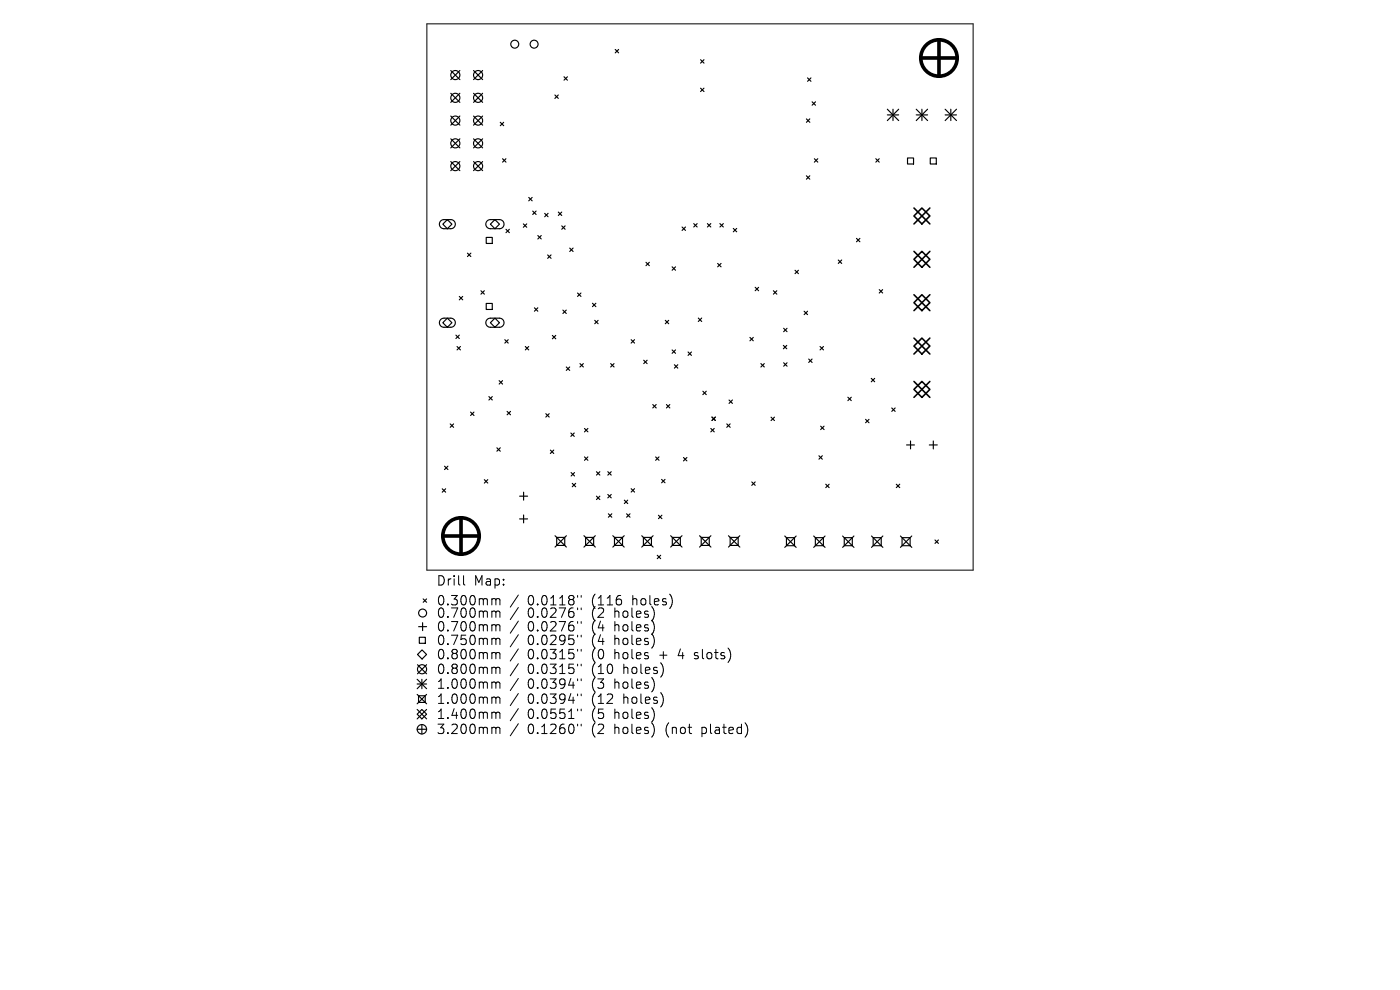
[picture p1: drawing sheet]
<svg xmlns="http://www.w3.org/2000/svg" width="297mm" height="210mm" viewBox="0 0 297 210" stroke-linecap="round" stroke-linejoin="round" font-family="sans-serif">
<defs><g id="words">
<g font-size="2.8">
<text x="92.5" y="124.5">Drill</text>
<text x="100.5" y="124.5">Map:</text>
<text x="92.5" y="128.7">0.300mm</text>
<text x="92.5" y="131.3">0.700mm</text>
<text x="111.9" y="128.7">0.0118&quot;</text>
<text x="111.9" y="131.3">0.0276&quot;</text>
<text x="125.7" y="128.7">(116</text>
<text x="125.7" y="131.3">(2</text>
<text x="130.6" y="131.3">holes)</text>
<text x="134.4" y="128.7">holes)</text>
<text x="92.5" y="134.2">0.700mm</text>
<text x="92.5" y="137.1">0.750mm</text>
<text x="111.9" y="134.2">0.0276&quot;</text>
<text x="111.9" y="137.1">0.0295&quot;</text>
<text x="125.7" y="134.2">(4</text>
<text x="125.7" y="137.1">(4</text>
<text x="130.6" y="134.2">holes)</text>
<text x="130.6" y="137.1">holes)</text>
<text x="92.5" y="140.1">0.800mm</text>
<text x="92.5" y="143.3">0.800mm</text>
<text x="111.9" y="140.1">0.0315&quot;</text>
<text x="111.9" y="143.3">0.0315&quot;</text>
<text x="125.7" y="140.1">(0</text>
<text x="125.7" y="143.3">(10</text>
<text x="130.6" y="140.1">holes</text>
<text x="132.5" y="143.3">holes)</text>
<text x="140.4" y="140.1">+</text>
<text x="144.6" y="140.1">4</text>
<text x="148.2" y="140.1">slots)</text>
<text x="92.5" y="146.4">1.000mm</text>
<text x="92.5" y="149.6">1.000mm</text>
<text x="111.9" y="146.4">0.0394&quot;</text>
<text x="111.9" y="149.6">0.0394&quot;</text>
<text x="125.7" y="146.4">(3</text>
<text x="125.7" y="149.6">(12</text>
<text x="130.6" y="146.4">holes)</text>
<text x="132.5" y="149.6">holes)</text>
<text x="92.5" y="152.8">1.400mm</text>
<text x="92.5" y="156">3.200mm</text>
<text x="111.9" y="152.8">0.0551&quot;</text>
<text x="111.9" y="156">0.1260&quot;</text>
<text x="125.7" y="152.8">(5</text>
<text x="125.7" y="156">(2</text>
<text x="130.6" y="152.8">holes)</text>
<text x="130.6" y="156">holes)</text>
<text x="141.7" y="156">(not</text>
<text x="149.5" y="156">plated)</text>
</g>
</g></defs>
<g fill="none" stroke="#000" stroke-width=".21">
<path d="M90.6 5.1h115.8v115.8h-115.8zM98.3 122.1v1.7l.3 .3M104.6 127l.5 .1 .1 .2M104.6 129.6h.3l.3 .3M104.6 132.5l.5 .1 .1 .2M104.6 135.4h.3l.3 .3M104.6 138.4l.5 .1 .1 .2M105.2 127.3l.3-.3 .5 .1 .1 1.2M105.2 127.3v1M105.2 129.9v1.1M105.2 132.8v1M105.2 135.7v1"/>
<path d="M105.2 138.7v1M105.2 129.9l.3-.3 .5 .1 .1 1.3M105.2 132.8l.3-.3 .5 .1 .1 1.2M105.2 135.7l.3-.3 .5 .1 .1 1.2M105.2 138.7l.3-.3 .5 .1 .1 1.2M110 126.2l-1.8 2.6M110 128.9l-1.8 2.5M110 131.8l-1.8 2.5M110 134.6l-1.8 2.6M110 137.7l-1.8 2.5M122.5 126.3v.4M122.5 129v.3"/>
<path d="M122.5 131.8v.4M122.5 134.7v.4M122.5 137.7v.4M123.3 126.3v.4M123.3 129v.3M123.3 131.8v.4M123.3 134.7v.4M123.3 137.7v.4M147.3 139.7h.2M147.4 138.5v.5M104.6 141.5h.3l.3 .3M104.6 144.7h.3l.3 .3"/>
<path d="M104.6 147.9h.3l.3 .3M104.6 151.1h.3l.3 .3M104.6 154.3l.5 .1 .1 .2M105.2 141.8v1.1M105.2 145v1M105.2 148.2v1M105.2 151.4v1M105.2 154.6v1M105.2 141.8l.3-.3 .5 .1 .1 1.3M105.2 145l.3-.3 .5 .1 .1 1.2M105.2 148.2l.3-.3 .5 .1 .1 1.2M105.2 151.4l.3-.3 .5 .1 .1 1.2"/>
<path d="M105.2 154.6l.3-.3 .5 .1 .1 1.2M110 140.8l-1.8 2.6M110 143.9l-1.8 2.6M110 147.1l-1.8 2.6M110 150.3l-1.8 2.6M110 153.5l-1.8 2.6M122.5 140.9v.4M122.5 144v.4M122.5 147.2v.4M122.5 150.4v.4M122.5 153.6v.4M123.3 140.9v.4"/>
<path d="M123.3 144v.4M123.3 147.2v.4M123.3 150.4v.4M123.3 153.6v.4"/>
</g>
<g fill="none" stroke="#000" stroke-width=".24">
<path d="M95.6 15l2 1.9M95.6 19.8l2 1.9M97.6 15l-2 1.9M97.6 19.8l-2 1.9M100.5 19.8l1.9 1.9M100.5 15l1.9 1.9M102.4 15l-1.9 1.9M102.4 19.8l-1.9 1.9M119.7 16.3l.7 .7M120.4 16.3l-.7 .7M130.5 10.5l.7 .7M131.2 10.5l-.7 .7"/>
<path d="M148.6 12.7l.7 .7M148.6 18.7l.7 .7M149.3 12.7l-.7 .7M149.3 18.7l-.7 .7M171.3 16.5l.7 .8M172 16.5l-.7 .8M95.6 24.6l2 1.9M95.6 29.4l2 2M95.6 34.3l2 1.9M97.6 24.6l-2 1.9M97.6 29.4l-2 2M97.6 34.3l-2 1.9"/>
<path d="M100.5 24.6l1.9 1.9M100.5 34.3l1.9 1.9M100.5 29.4l1.9 2M102.4 34.3l-1.9 1.9M102.4 24.6l-1.9 1.9M102.4 29.4l-1.9 2M106.1 25.9l.8 .8M106.6 33.7l.7 .7M106.9 25.9l-.8 .8M107.3 33.7l-.7 .7M117.7 20.1l.7 .8M118.4 20.1l-.7 .8"/>
<path d="M171.1 25.2l.7 .7M171.1 37.3l.7 .7M171.8 25.2l-.7 .7M171.8 37.3l-.7 .7M172.3 21.6l.7 .7M172.8 33.7l.7 .7M173 21.6l-.7 .7M173.5 33.7l-.7 .7M185.8 33.7l.7 .7M186.5 33.7l-.7 .7M188.2 23.2l2.5 2.4M188.2 24.4h2.5"/>
<path d="M189.4 23.2v2.4M190.7 23.2l-2.5 2.4M192.5 33.5h1.3v1.3h-1.3zM194.4 24.4h2.4M194.4 23.2l2.4 2.4M195.6 23.2v2.4M196.8 23.2l-2.4 2.4M197.4 33.5h1.2v1.3h-1.2zM200.5 24.4h2.4M200.5 23.2l2.4 2.4M201.7 23.2v2.4M202.9 23.2l-2.4 2.4"/>
<path d="M93.5 46.9l.6-.3h1.5a.97 .97 0 0 1 1 1 .97 .97 0 0 1-1 .9h-1.4a.97 .97 0 0 1-.9-.6 .97 .97 0 0 1 .2-1zM94.9 46.6l1 1-1 .9-1-.9zM99.2 53.7l.7 .7M99.9 53.7l-.7 .7M103.1 50.4h1.3v1.2h-1.3zM103.3 46.9l.6-.3h2.1a.97 .97 0 0 1 .9 1 .97 .97 0 0 1-.9 .9h-2a.97 .97 0 0 1-.9-.6 .97 .97 0 0 1 .2-1zM104 47.6l1-1 1 1-1 .9zM107.3 48.6l.8 .8M108.1 48.6l-.8 .8M111 47.5l.7 .7M111.7 47.5l-.7 .7M112.2 41.9l.7 .7"/>
<path d="M112.9 41.9l-.7 .7M113 44.8l.7 .7M113.7 44.8l-.7 .7M114.1 50l.7 .7M114.8 50l-.7 .7M115.5 45.3l.8 .7M116.2 54.1l.7 .7M116.3 45.3l-.8 .7M116.9 54.1l-.7 .7M118.4 45l.8 .7M119.2 45l-.8 .7M119.2 47.9l.7 .7"/>
<path d="M119.9 47.9l-.7 .7M120.9 52.6l.7 .7M121.6 52.6l-.7 .7M137 55.6l.8 .8M137.8 55.6l-.8 .8M142.6 56.6l.7 .7M143.3 56.6l-.7 .7M144.7 48.2l.7 .7M145.4 48.2l-.7 .7M147.2 47.4l.7 .8M147.9 47.4l-.7 .8M150.1 47.4l.7 .8"/>
<path d="M150.8 47.4l-.7 .8M152.2 55.9l.8 .7M152.7 47.4l.8 .8M153 55.9l-.8 .7M153.5 47.4l-.8 .8M155.6 48.5l.7 .7M156.3 48.5l-.7 .7M168.7 57.3l.7 .8M169.4 57.3l-.7 .8M177.8 55.2l.8 .7M178.6 55.2l-.8 .7M181.7 50.6l.7 .7"/>
<path d="M182.4 50.6l-.7 .7M93.5 67.8l.5-.3h1.6a.97 .97 0 0 1 1 1 .97 .97 0 0 1-1 .9h-1.4a.97 .97 0 0 1-.9-.6 .97 .97 0 0 1 .2-1zM94.9 67.5l1 1-1 .9-1-.9zM96.7 71.1l.7 .7M97 73.5l.7 .7M97.4 71.1l-.7 .7M97.4 62.9l.8 .7M97.7 73.5l-.7 .7M98.2 62.9l-.8 .7M102 61.7l.8 .7M102.8 61.7l-.8 .7M103.1 64.4h1.3v1.2h-1.3z"/>
<path d="M103.3 67.8l.6-.3h2.1a.97 .97 0 0 1 .9 1 .97 .97 0 0 1-.9 .9h-2a.97 .97 0 0 1-.9-.6 .97 .97 0 0 1 .2-1zM104 68.5l1-1 1 1-1 .9zM107.1 72.1l.7 .7M107.8 72.1l-.7 .7M111.4 73.5l.8 .7M112.2 73.5l-.8 .7M113.4 65.3l.7 .7M114.1 65.3l-.7 .7M117.2 71.1l.7 .8M117.9 71.1l-.7 .8M119.4 65.8l.7 .7M120.1 65.8l-.7 .7"/>
<path d="M120.1 77.8l.8 .8M120.9 77.8l-.8 .8M122.5 62.2l.7 .7M123 77.1l.8 .7M123.2 62.2l-.7 .7M123.8 77.1l-.8 .7M125.7 64.3l.7 .8M126.2 68l.7 .7M126.4 64.3l-.7 .8M126.9 68l-.7 .7M129.5 77.1l.8 .7M130.3 77.1l-.8 .7"/>
<path d="M133.9 72.1l.7 .7M134.6 72.1l-.7 .7M136.6 76.4l.7 .7M137.3 76.4l-.7 .7M141.1 68l.8 .7M141.9 68l-.8 .7M142.6 74.2l.7 .8M143.1 77.4l.7 .7M143.3 74.2l-.7 .8M143.8 77.4l-.7 .7M146 74.7l.7 .7M146.7 74.7l-.7 .7"/>
<path d="M148.1 67.5l.8 .7M148.9 67.5l-.8 .7M159.1 71.6l.7 .7M159.8 71.6l-.7 .7M160.2 61l.7 .7M160.9 61l-.7 .7M161.4 77.1l.7 .7M162.1 77.1l-.7 .7M164.1 61.7l.7 .7M164.8 61.7l-.7 .7M166.2 73.3l.7 .7M166.2 69.6l.8 .8"/>
<path d="M166.2 77l.8 .7M166.9 73.3l-.7 .7M167 69.6l-.8 .8M167 77l-.8 .7M170.6 66l.7 .7M171.3 66l-.7 .7M171.6 76.2l.7 .7M172.3 76.2l-.7 .7M174 73.5l.7 .7M174.7 73.5l-.7 .7M186.5 61.4l.7 .8M187.2 61.4l-.7 .8"/>
<path d="M94.3 98.9l.7 .7M95 98.9l-.7 .7M95.5 89.9l.7 .7M96.2 89.9l-.7 .7M99.8 87.4l.8 .7M100.6 87.4l-.8 .7M103.7 84.1l.7 .8M104.4 84.1l-.7 .8M105.4 95l.7 .7M105.9 80.7l.7 .8M106.1 95l-.7 .7M106.6 80.7l-.7 .8"/>
<path d="M107.6 87.3l.7 .7M108.3 87.3l-.7 .7M115.8 87.7l.7 .8M116.5 87.7l-.7 .8M116.8 95.5l.7 .7M117.5 95.5l-.7 .7M121.1 91.9l.7 .7M121.8 91.9l-.7 .7M124 90.9l.7 .7M124 96.9l.7 .7M124.7 90.9l-.7 .7M124.7 96.9l-.7 .7"/>
<path d="M138.5 85.8l.7 .7M139.1 96.9l.7 .7M139.2 85.8l-.7 .7M139.8 96.9l-.7 .7M141.4 85.8l.7 .7M142.1 85.8l-.7 .7M145 97l.7 .8M145.7 97l-.7 .8M149.1 83l.7 .7M149.8 83l-.7 .7M150.8 90.9l.7 .7M151 88.5l.8 .7"/>
<path d="M151.5 90.9l-.7 .7M151.8 88.5l-.8 .7M154.2 89.9l.7 .7M154.7 84.9l.7 .7M154.9 89.9l-.7 .7M155.4 84.9l-.7 .7M163.6 88.5l.7 .7M164.3 88.5l-.7 .7M173.7 96.7l.8 .7M174.1 90.4l.7 .7M174.5 96.7l-.8 .7M174.8 90.4l-.7 .7"/>
<path d="M179.9 84.3l.7 .7M180.6 84.3l-.7 .7M183.6 89l.8 .7M184.4 89l-.8 .7M184.8 80.3l.8 .7M185.6 80.3l-.8 .7M189.2 86.5l.7 .8M189.9 86.5l-.7 .8M192.3 94.4h1.7M193.2 93.5v1.7M197.1 94.4h1.7M198 93.5v1.7"/>
<path d="M93.8 103.7l.7 .7M94.5 103.7l-.7 .7M102.8 101.8l.7 .7M103.5 101.8l-.7 .7M110.2 105.3h1.7M110.2 110.1h1.7M111.1 104.4v1.7M111.1 109.2v1.7M117.7 113.6l2.5 2.5M118.1 114h1.7v1.7h-1.7zM120.2 113.6l-2.5 2.5M121.2 100.2l.7 .8"/>
<path d="M121.4 102.5l.7 .8M121.9 100.2l-.7 .8M122.1 102.5l-.7 .8M123.9 113.6l2.4 2.5M124.2 114h1.7v1.7h-1.7zM126.3 113.6l-2.4 2.5M126.5 100.1l.8 .7M126.5 105.3l.8 .7M127.3 100.1l-.8 .7M127.3 105.3l-.8 .7M128.9 100.1l.8 .7M128.9 104.9l.8 .7"/>
<path d="M129.1 109l.7 .7M129.7 100.1l-.8 .7M129.7 104.9l-.8 .7M129.8 109l-.7 .7M130 113.6l2.4 2.5M130.4 114h1.7v1.7h-1.7zM132.4 113.6l-2.4 2.5M132.4 106.1l.8 .7M132.9 109l.8 .7M133.2 106.1l-.8 .7M133.7 109l-.8 .7M133.9 103.7l.7 .7"/>
<path d="M134.6 103.7l-.7 .7M136.1 113.6l2.5 2.5M136.5 114h1.7v1.7h-1.7zM138.6 113.6l-2.5 2.5M139.4 117.8l.8 .7M139.7 109.3l.7 .7M140.2 117.8l-.8 .7M140.4 101.7l.7 .7M140.4 109.3l-.7 .7M141.1 101.7l-.7 .7M142.3 113.6l2.4 2.5M142.6 114h1.7v1.7h-1.7z"/>
<path d="M144.7 113.6l-2.4 2.5M148.4 113.6l2.4 2.5M148.8 114h1.7v1.7h-1.7zM150.8 113.6l-2.4 2.5M154.5 113.6l2.5 2.5M154.9 114h1.7v1.7h-1.7zM157 113.6l-2.5 2.5M159.5 102.2l.7 .8M160.2 102.2l-.7 .8M166.5 113.7l2.4 2.4M166.8 114.1h1.7v1.7h-1.7zM168.9 113.7l-2.4 2.4"/>
<path d="M172.6 113.7l2.4 2.4M173 114.1h1.7v1.7h-1.7zM175 113.7l-2.4 2.4M175.2 102.7l.7 .7M175.9 102.7l-.7 .7M178.8 113.7l2.4 2.4M179.1 114.1h1.7v1.7h-1.7zM181.2 113.7l-2.4 2.4M184.9 113.7l2.4 2.4M185.2 114.1h1.7v1.7h-1.7zM187.3 113.7l-2.4 2.4M190.1 102.7l.8 .7"/>
<path d="M190.9 102.7l-.8 .7M191 113.7l2.4 2.4M191.4 114.1h1.7v1.7h-1.7zM193.4 113.7l-2.4 2.4M198.4 114.5l.7 .8M199.1 114.5l-.7 .8M88.6 138.8l.9-.9 1 .9-1 1zM88.8 132.9h1.7M89 135.2h1.2v1.3h-1.2zM89.7 132.1v1.7M89.8 127l.7 .8M90.5 127l-.7 .8"/>
<path d="M88.5 151.5l1-1 1 1-1 1zM88.5 144.1l2 2M88.5 145.1h2M88.5 147.3l2 2M88.5 150.5l2 2M88.5 154.7h2M88.6 141l1.9 1.9M88.8 147.6h1.4v1.4h-1.4zM89.5 144.1v2M89.5 153.7v2M90.5 141l-1.9 1.9M90.5 144.1l-2 2"/>
<path d="M90.5 147.3l-2 2M90.5 150.5l-2 2"/>
<circle cx="96.6" cy="15.9" r=".97"/>
<circle cx="101.4" cy="15.9" r=".97"/>
<circle cx="109.2" cy="9.4" r=".85"/>
<circle cx="113.3" cy="9.4" r=".84"/>
<circle cx="96.6" cy="20.8" r=".97"/>
<circle cx="96.6" cy="30.4" r=".97"/>
<circle cx="96.6" cy="35.2" r=".97"/>
<circle cx="96.6" cy="25.6" r=".97"/>
<circle cx="101.4" cy="20.8" r=".97"/>
<circle cx="101.4" cy="25.6" r=".97"/>
<circle cx="101.4" cy="30.4" r=".97"/>
<circle cx="101.4" cy="35.2" r=".97"/>
<circle cx="89.7" cy="130" r=".84"/>
<circle cx="89.5" cy="154.7" r="1"/>
<circle cx="89.5" cy="142" r=".97"/>
</g>
<g fill="none" stroke="#000" stroke-width=".34">
<path d="M193.9 44.1l3.4 3.4M193.9 53.3l3.4 3.4M195.6 44.1l1.7 1.7-1.7 1.7-1.7-1.7zM195.6 53.3l1.7 1.7-1.7 1.7-1.7-1.7zM197.3 44.1l-3.4 3.4M197.3 53.3l-3.4 3.4M193.9 62.5l3.4 3.4M193.9 71.7l3.4 3.4M195.6 62.5l1.7 1.7-1.7 1.7-1.7-1.7zM195.6 71.7l1.7 1.7-1.7 1.7-1.7-1.7zM197.3 62.5l-3.4 3.4M197.3 71.7l-3.4 3.4"/>
<path d="M193.9 80.9l3.4 3.4M195.6 80.9l1.7 1.7-1.7 1.7-1.7-1.7zM197.3 80.9l-3.4 3.4"/>
</g>
<g fill="none" stroke="#000" stroke-width=".77">
<path d="M195.3 12.3h7.8M199.2 8.4v7.8M93.9 113.7h7.8M97.8 109.8v7.8"/>
<circle cx="199.2" cy="12.3" r="3.9"/>
<circle cx="97.8" cy="113.7" r="3.9"/>
</g>
<use href="#words"/>
</svg>
